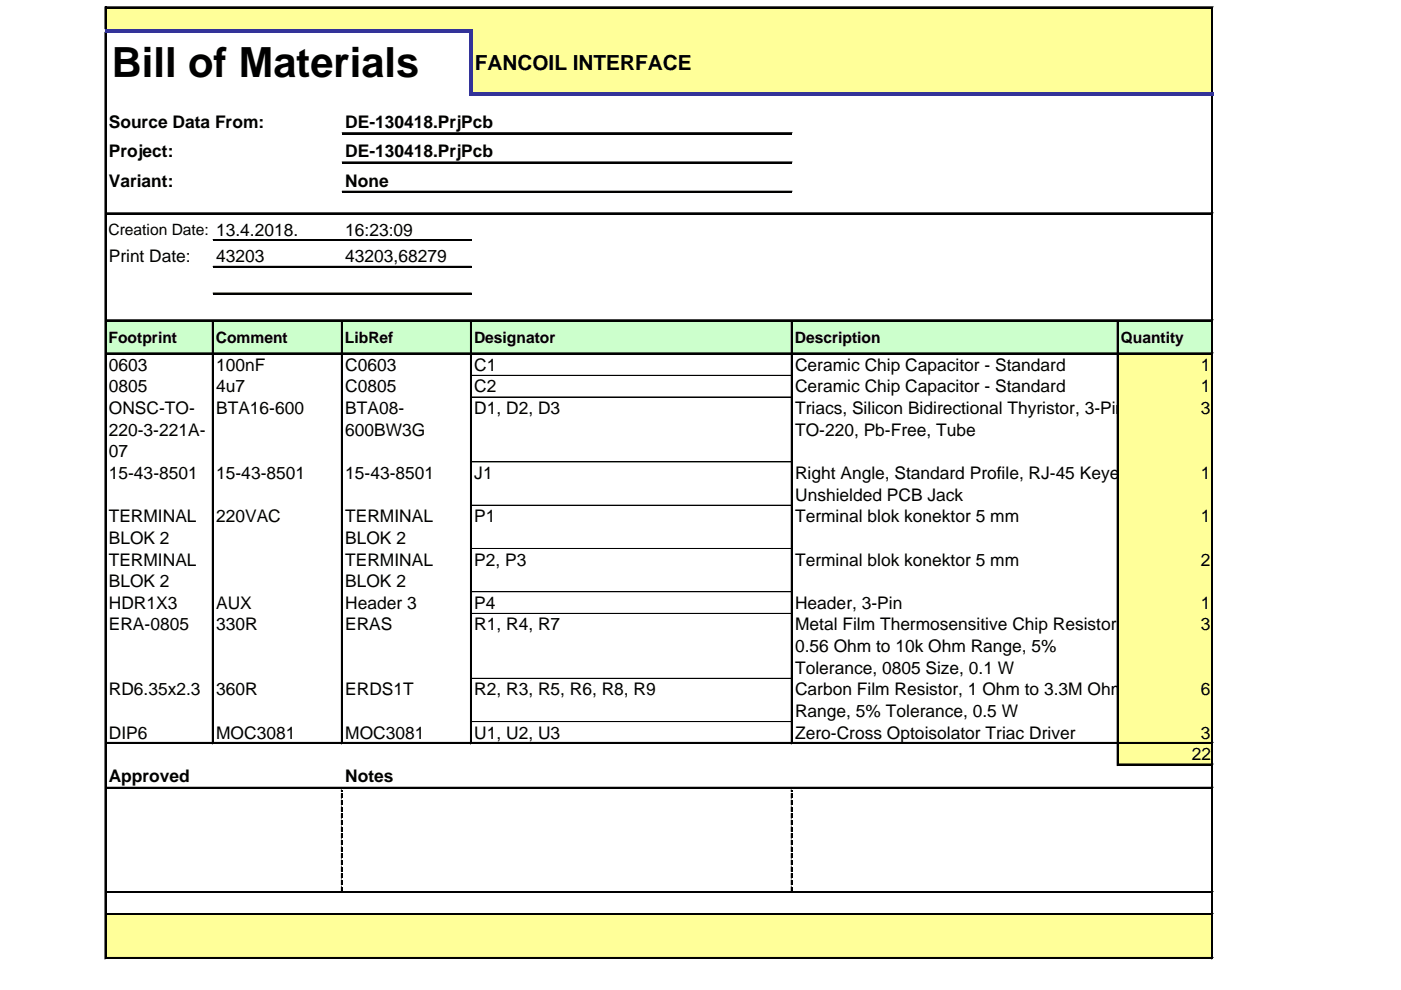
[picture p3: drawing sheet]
<svg xmlns="http://www.w3.org/2000/svg" width="297mm" height="210mm" viewBox="0 0 297 210" stroke-linecap="round" stroke-linejoin="round" font-family="sans-serif">
<defs><g id="words">
<text font-size="8.8" x="23.7" y="16.4">Bill of Materials</text>
<text font-size="4.4" x="100.6" y="14.8">FANCOIL INTERFACE</text>
<g font-size="3.7">
<text x="23.1" y="27.2">Source Data From:</text>
<text x="73.2" y="27.2">DE-130418.PrjPcb</text>
<text x="23.1" y="33.4">Project:</text>
<text x="73.2" y="33.4">DE-130418.PrjPcb</text>
<text x="23.1" y="39.6">Variant:</text>
<text x="73.2" y="39.6">None</text>
<text x="73.2" y="49.9">16:23:09</text>
<text x="23.1" y="55.6">Print Date:</text>
<text x="45.8" y="55.6">43203</text>
<text x="73.2" y="55.6">43203,68279</text>
<text x="23.1" y="78.6">0603</text>
<text x="23.1" y="83.2">0805</text>
<text x="45.8" y="78.6">100nF</text>
<text x="45.8" y="83.2">4u7</text>
<text x="73.2" y="78.6">C0603</text>
<text x="73.2" y="83.2">C0805</text>
<text x="100.6" y="78.6">C1</text>
<text x="100.6" y="83.2">C2</text>
<text x="168.6" y="78.6">Ceramic Chip Capacitor - Standard</text>
<text x="168.6" y="83.2">Ceramic Chip Capacitor - Standard</text>
<text x="254.6" y="78.6">1</text>
<text x="254.6" y="83.2">1</text>
<text x="23.1" y="87.8">ONSC-TO-</text>
<text x="45.8" y="87.8">BTA16-600</text>
<text x="73.2" y="87.8">BTA08-</text>
<text x="100.6" y="87.8">D1, D2, D3</text>
<text x="168.6" y="87.8">Triacs, Silicon Bidirectional Thyristor, 3-Pin</text>
<text x="254.6" y="87.8">3</text>
<text x="23.1" y="92.4">220-3-221A-</text>
<text x="73.2" y="92.4">600BW3G</text>
<text x="168.6" y="92.4">TO-220, Pb-Free, Tube</text>
<text x="23.1" y="97">07</text>
<text x="23.1" y="101.6">15-43-8501</text>
<text x="45.8" y="101.6">15-43-8501</text>
<text x="73.2" y="101.6">15-43-8501</text>
<text x="100.6" y="101.6">J1</text>
<text x="168.6" y="101.6">Right Angle, Standard Profile, RJ-45 Keyed,</text>
<text x="254.6" y="101.6">1</text>
<text x="168.6" y="106.1">Unshielded PCB Jack</text>
<text x="23.1" y="110.7">TERMINAL</text>
<text x="45.8" y="110.7">220VAC</text>
<text x="73.2" y="110.7">TERMINAL</text>
<text x="100.6" y="110.7">P1</text>
<text x="168.6" y="110.7">Terminal blok konektor 5 mm</text>
<text x="254.6" y="110.7">1</text>
<text x="23.1" y="115.3">BLOK 2</text>
<text x="23.1" y="119.9">TERMINAL</text>
<text x="73.2" y="115.3">BLOK 2</text>
<text x="73.2" y="119.9">TERMINAL</text>
<text x="100.6" y="119.9">P2, P3</text>
<text x="168.6" y="119.9">Terminal blok konektor 5 mm</text>
<text x="254.6" y="119.9">2</text>
<text x="23.1" y="124.5">BLOK 2</text>
<text x="73.2" y="124.5">BLOK 2</text>
<text x="23.1" y="129.1">HDR1X3</text>
<text x="45.8" y="129.1">AUX</text>
<text x="73.2" y="129.1">Header 3</text>
<text x="100.6" y="129.1">P4</text>
<text x="168.6" y="129.1">Header, 3-Pin</text>
<text x="254.6" y="129.1">1</text>
<text x="23.1" y="133.7">ERA-0805</text>
<text x="45.8" y="133.7">330R</text>
<text x="73.2" y="133.7">ERAS</text>
<text x="100.6" y="133.7">R1, R4, R7</text>
<text x="168.6" y="133.7">Metal Film Thermosensitive Chip Resistor,</text>
<text x="254.6" y="133.7">3</text>
<text x="168.6" y="138.3">0.56 Ohm to 10k Ohm Range, 5%</text>
<text x="168.6" y="142.8">Tolerance, 0805 Size, 0.1 W</text>
<text x="23.1" y="147.4">RD6.35x2.3</text>
<text x="45.8" y="147.4">360R</text>
<text x="73.2" y="147.4">ERDS1T</text>
<text x="100.6" y="147.4">R2, R3, R5, R6, R8, R9</text>
<text x="168.6" y="147.4">Carbon Film Resistor, 1 Ohm to 3.3M Ohm</text>
<text x="254.6" y="147.4">6</text>
<text x="168.6" y="152">Range, 5% Tolerance, 0.5 W</text>
<text x="23.1" y="156.6">DIP6</text>
<text x="45.8" y="156.6">MOC3081</text>
<text x="73.2" y="156.6">MOC3081</text>
<text x="100.6" y="156.6">U1, U2, U3</text>
<text x="168.6" y="156.6">Zero-Cross Optoisolator Triac Driver</text>
<text x="252.7" y="161.2">22</text>
<text x="254.6" y="156.6">3</text>
<text x="23.1" y="165.8">Approved</text>
<text x="73.2" y="165.8">Notes</text>
</g>
<g font-size="3.3">
<text x="23" y="49.9">Creation Date: 13.4.2018.</text>
<text x="23" y="72.6">Footprint</text>
<text x="45.8" y="72.6">Comment</text>
<text x="73.1" y="72.6">LibRef</text>
<text x="100.5" y="72.6">Designator</text>
<text x="168.5" y="72.6">Description</text>
<text x="237.6" y="72.6">Quantity</text>
</g>
</g></defs>
<g fill="#ff9">
<path d="M22.5 1.7h234.6v4.8h-234.6z"/>
<path d="M99.9 6.5h157.2v13.5h-157.2z"/>
</g>
<path d="M22.5 68h234.6v7h-234.6z" fill="#cfc"/>
<g fill="#ff9">
<path d="M237 75h20.1v4.6h-20.1z"/>
<path d="M237 79.6h20.1v4.6h-20.1z"/>
<path d="M237 84.2h20.1v13.8h-20.1z"/>
<path d="M237 97.9h20.1v9.2h-20.1z"/>
<path d="M237 107.1h20.1v9.2h-20.1z"/>
<path d="M237 116.3h20.1v9.2h-20.1z"/>
<path d="M237 125.5h20.1v4.6h-20.1z"/>
<path d="M237 130.1h20.1v13.7h-20.1z"/>
<path d="M237 143.8h20.1v9.2h-20.1z"/>
<path d="M237 153h20.1v4.6h-20.1z"/>
<path d="M237 157.6h20.1v4.6h-20.1z"/>
<path d="M22.5 193.9h234.6v9.3h-234.6z"/>
</g>
<path d="M22.3 1.4v4.7M256.9 1.8v17.8" fill="none" stroke="#000" stroke-width=".21"/>
<path d="M22.4 1.4v4.7M257.1 1.8v17.8" fill="none" stroke="#000" stroke-width=".33"/>
<path d="M99.6 6.8h.6v13.5h-.6z" fill="#339"/>
<g fill="none" stroke="#000" stroke-width=".21">
<path d="M22.3 6.8v196.6M22.6 1.4h234.6M256.9 20.3v183.1M45 68.2v89.6M72.4 68.2v89.6M99.7 68.2v89.6M167.8 68.2v89.6M236.9 68.2v94.1M72.4 167.4v.5M72.4 168.2v1.1M72.4 169.6v1.1M72.4 171v1.1"/>
<path d="M72.4 172.5v1M72.4 173.9v1M72.4 175.3v1M72.4 176.7v1M72.4 178.1v1.1M72.4 179.5v1.1M167.8 167.4v.5M167.8 168.2v1.1M167.8 169.6v1.1M167.8 171v1.1M167.8 172.5v1M167.8 173.9v1"/>
<path d="M167.8 175.3v1M167.8 176.7v1M167.8 178.1v1.1M167.8 179.5v1.1M72.4 180.9v1.1M72.4 182.3v1.1M72.4 183.7v1.1M72.4 185.2v1M72.4 186.6v1M72.4 188v1M167.8 180.9v1.1M167.8 182.3v1.1"/>
<path d="M167.8 183.7v1.1M167.8 185.2v1M167.8 186.6v1M167.8 188v1"/>
</g>
<path d="M22.4 6.8v196.6M257.1 20.3v183.1M45.2 68.2v89.6M72.5 68.2v89.6M99.9 68.2v89.6M167.9 68.2v89.6M237 68.2v94.1" fill="none" stroke="#000" stroke-width=".33"/>
<g fill="#000">
<path d="M72.4 167.4h.3v.5h-.3zM72.4 168.2h.3v1.1h-.3zM72.4 169.6h.3v1.1h-.3zM72.4 171h.3v1.1h-.3zM72.4 172.5h.3v1h-.3zM72.4 173.9h.3v1h-.3zM72.4 175.3h.3v1h-.3zM72.4 176.7h.3v1h-.3zM72.4 178.1h.3v1.1h-.3zM72.4 179.5h.3v1.1h-.3zM167.8 167.4h.3v.5h-.3zM167.8 168.2h.3v1.1h-.3z"/>
<path d="M167.8 169.6h.3v1.1h-.3zM167.8 171h.3v1.1h-.3zM167.8 172.5h.3v1h-.3zM167.8 173.9h.3v1h-.3zM167.8 175.3h.3v1h-.3zM167.8 176.7h.3v1h-.3zM167.8 178.1h.3v1.1h-.3zM167.8 179.5h.3v1.1h-.3zM72.4 180.9h.3v1.1h-.3zM72.4 182.3h.3v1.1h-.3zM72.4 183.7h.3v1.1h-.3zM72.4 185.2h.3v1h-.3z"/>
<path d="M72.4 186.6h.3v1h-.3zM72.4 188h.3v1h-.3zM167.8 180.9h.3v1.1h-.3zM167.8 182.3h.3v1.1h-.3zM167.8 183.7h.3v1.1h-.3zM167.8 185.2h.3v1h-.3zM167.8 186.6h.3v1h-.3zM167.8 188h.3v1h-.3z"/>
</g>
<path d="M22.6 1.6h234.6" fill="none" stroke="#000" stroke-width=".35"/>
<g fill="#339">
<path d="M22.3 6.1h77.9v.7h-77.9z"/>
<path d="M100.2 19.6h157v.7h-157z"/>
</g>
<g fill="none" stroke="#000" stroke-width=".21">
<path d="M72.5 28.1h95.4M72.5 34.3h95.4M22.6 45.1h234.6M45.2 50.8h54.7M45.2 56.5h54.7M72.5 40.5h95.4M22.6 67.8h234.6M22.6 74.8h234.6M45.2 62.1h54.7M100.1 79.6h67.7M167.8 84.2h-67.7M167.8 97.9h-67.7"/>
<path d="M167.8 107.1h-67.7M167.8 116.3h-67.7M167.8 125.5h-67.7M167.8 130.1h-67.7M22.6 157.4h234.6M100.1 143.8h67.7M100.1 153h67.7M22.6 166.9h234.6M237.2 162h20M22.6 189h234.6M22.6 193.7h234.6M22.6 203h234.6"/>
</g>
<g fill="none" stroke="#000" stroke-width=".35">
<path d="M72.5 28.3h95.4M72.5 34.5h95.4M22.6 45.3h234.6M45.2 51h54.7M45.2 56.6h54.7M72.5 40.7h95.4M22.6 68h234.6M22.6 75h234.6M45.2 62.3h54.7M22.6 157.6h234.6M22.6 167.1h234.6M237.2 162.2h20"/>
<path d="M22.6 189.2h234.6M22.6 193.9h234.6M22.6 203.2h234.6"/>
</g>
<use href="#words"/>
</svg>
